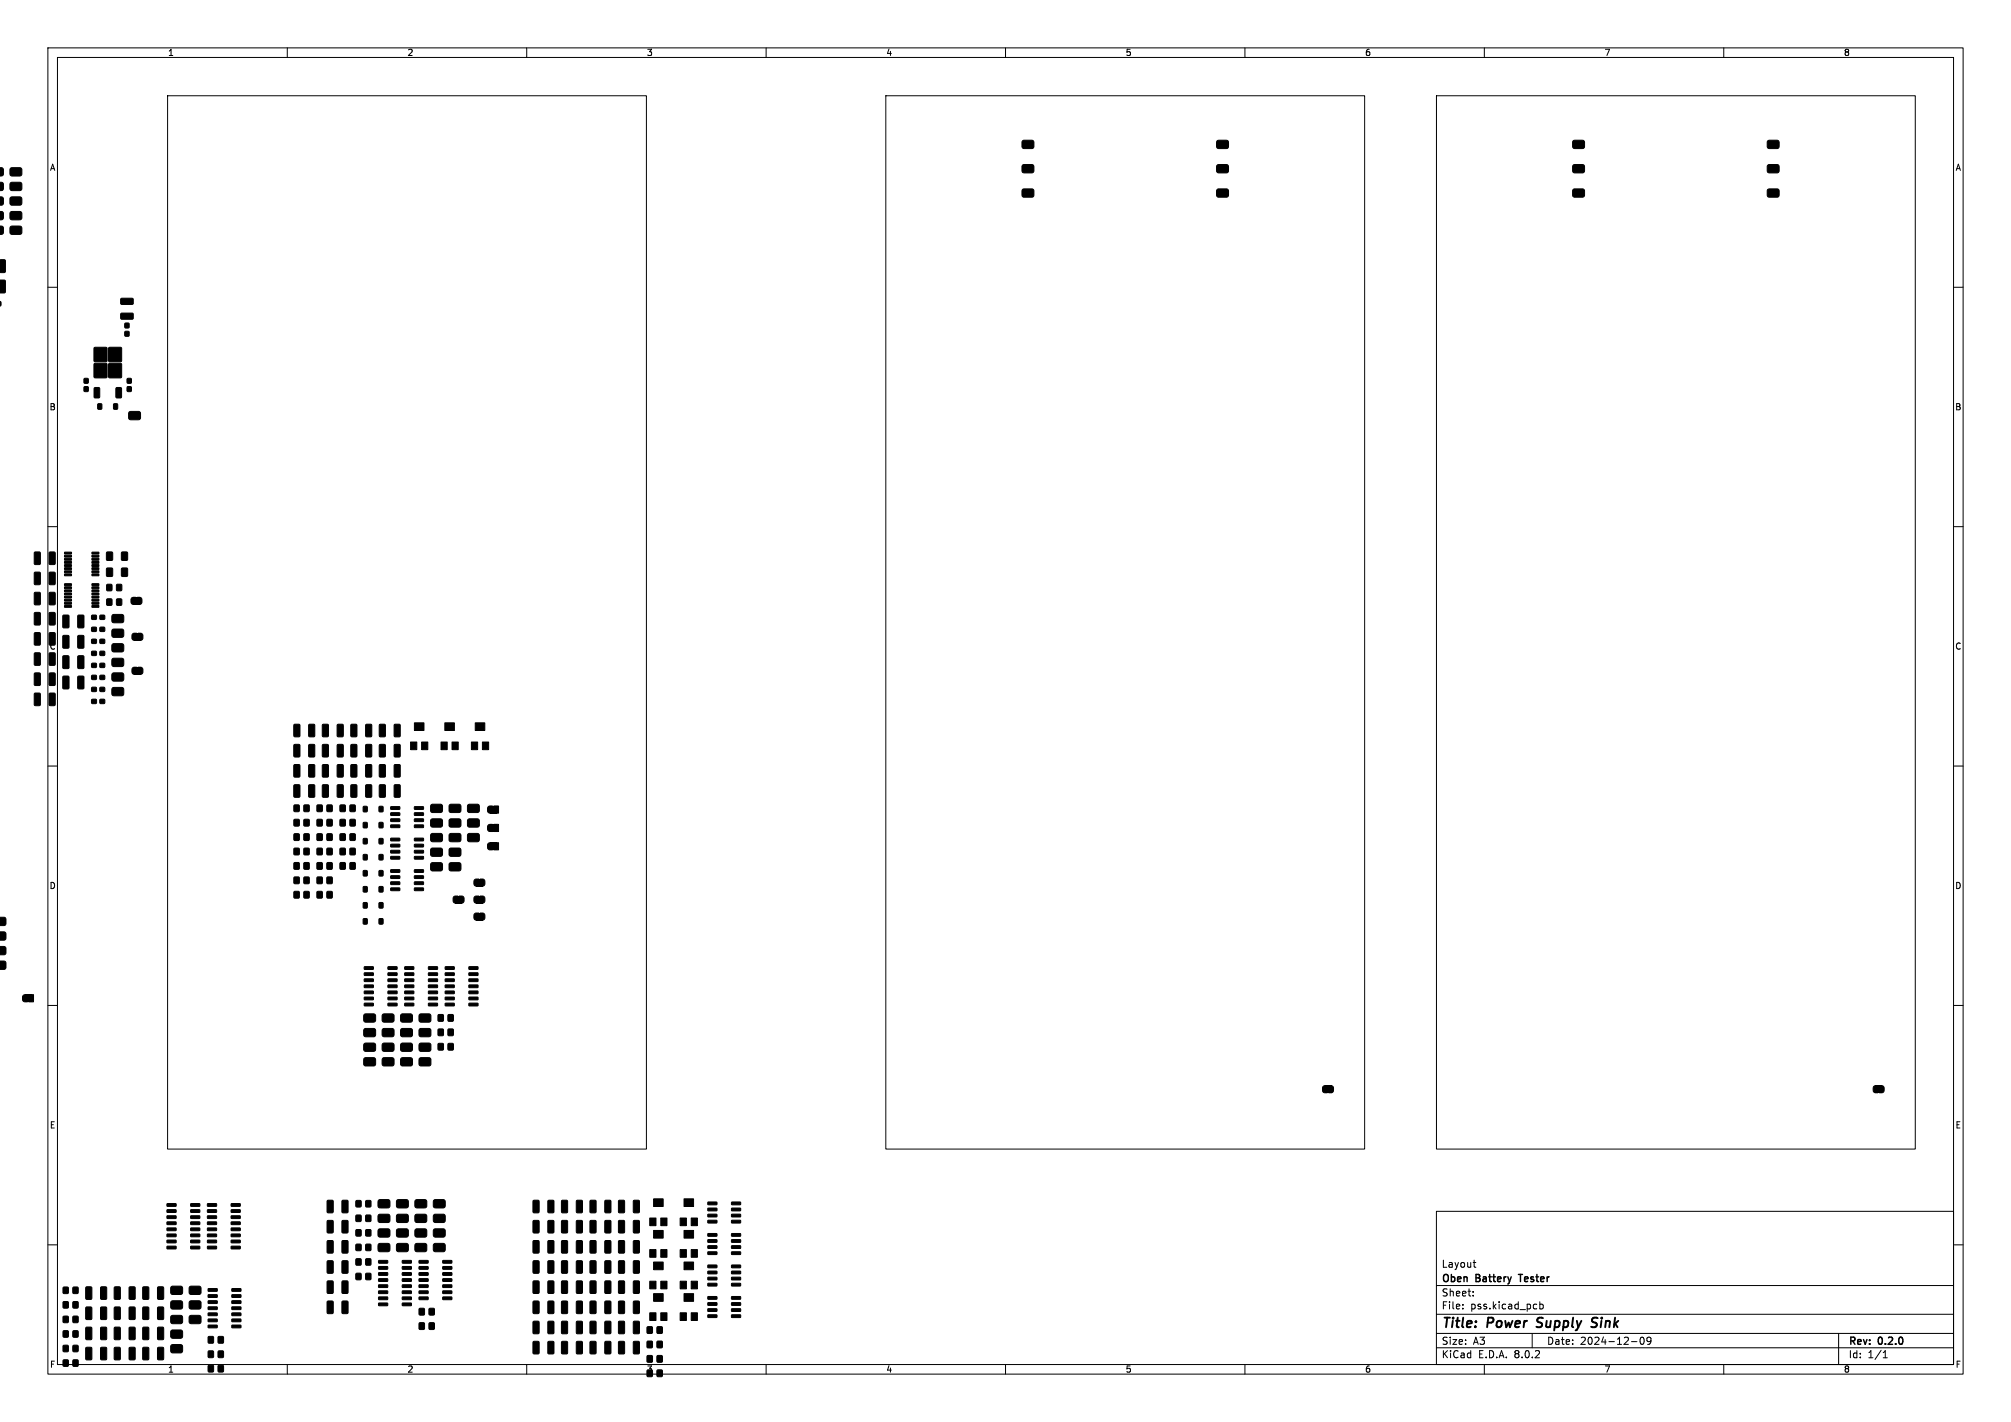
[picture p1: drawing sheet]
<svg xmlns="http://www.w3.org/2000/svg" width="420mm" height="297mm" viewBox="0 0 420 297" stroke-linecap="round" stroke-linejoin="round" font-family="sans-serif">
<defs><g id="words">
<g font-size="2.8">
<text x="301" y="277.9">Title:</text>
<text x="310.6" y="277.9">Power</text>
<text x="321.8" y="277.9">Supply</text>
<text x="334.1" y="277.9">Sink</text>
</g>
<g font-size="2.1">
<text x="301" y="268.2">Oben</text>
<text x="301" y="265">Layout</text>
<text x="308.3" y="268.2">Battery</text>
<text x="318" y="268.2">Tester</text>
<text x="301" y="273.7">File:</text>
<text x="301" y="271">Sheet:</text>
<text x="307.1" y="273.7">pss.kicad_pcb</text>
<text x="301" y="281.1">Size:</text>
<text x="307.6" y="281.1">A3</text>
<text x="323" y="281.1">Date:</text>
<text x="330" y="281.1">2024-12-09</text>
<text x="386" y="281.3">Rev:</text>
<text x="392.4" y="281.3">0.2.0</text>
<text x="301" y="283.9">KiCad</text>
<text x="308.7" y="283.9">E.D.A.</text>
<text x="316.3" y="283.9">8.0.2</text>
<text x="386" y="283.9">Id:</text>
<text x="390.1" y="283.9">1/1</text>
</g>
<g font-size="1.8">
<text x="35" y="11.9">1</text>
<text x="85" y="11.9">2</text>
<text x="135" y="11.9">3</text>
<text x="185" y="11.9">4</text>
<text x="235" y="11.9">5</text>
<text x="285" y="11.9">6</text>
<text x="335" y="11.9">7</text>
<text x="385" y="11.9">8</text>
<text x="10.3" y="35.9">A</text>
<text x="408.3" y="35.9">A</text>
<text x="10.3" y="85.9">B</text>
<text x="408.2" y="85.9">B</text>
<text x="10.3" y="135.9">C</text>
<text x="408.2" y="135.9">C</text>
<text x="10.3" y="185.9">D</text>
<text x="408.2" y="185.9">D</text>
<text x="10.3" y="235.9">E</text>
<text x="408.3" y="235.9">E</text>
<text x="10.3" y="285.9">F</text>
<text x="35" y="286.9">1</text>
<text x="85" y="286.9">2</text>
<text x="135" y="286.9">3</text>
<text x="185" y="286.9">4</text>
<text x="235" y="286.9">5</text>
<text x="285" y="286.9">6</text>
<text x="335" y="286.9">7</text>
<text x="385" y="286.9">8</text>
<text x="408.3" y="285.9">F</text>
</g>
</g></defs>
<g fill="none" stroke="#000" stroke-width=".21">
<path d="M10 10h400v277h-400zM12 12h396v273h-396zM35 20h100v220h-100zM60 10v2M110 10v2M160 10v2M185 20h100v220h-100zM210 10v2M260 10v2M300 20h100v220h-100zM310 10v2M360 10v2"/>
<path d="M10 60h2M408 60h2M10 110h2M408 110h2M10 160h2M408 160h2M10 210h2M408 210h2M10 260h2M300 253h108v32h-108zM408 260h2M300 278.5h108"/>
<path d="M300 274.5h108M300 268.5h108M305.5 273.2v.2M305.5 272.5v.1M307.7 270.5v.2M307.7 269.8v.1M307.7 263.7h.5M307.9 264.6l.3 .1M320 278.5v3M321.6 271.9v1.5M321.6 272.5l.4-.1 .3 .3-.1 .6h-.6M342.7 279.4l.2-.1a.8 .8 0 0 1 .5 .7 .8 .8 0 0 1-.5 .8 1 1 0 0 1-.2-1.4z"/>
<path d="M344.8 279.9l-.3 .3h-.3l-.3-.3 .2-.5 .4-.1 .2 .1a.99 .99 0 0 1-.3 1.4h-.3M384 278.5v6.5M60 285v2M110 285v2M160 285v2M210 285v2M260 285v2M300 281.5h108M310 285v2M340.7 280.2h1.2M360 285v2M393.3 283.6h.9"/>
<path d="M393.3 282.5l.4-.4v1.5"/>
</g>
<path d="M320.9 277.1l.2 .1M321.2 275.4l-.1 .6M333.4 277a.85 .85 0 0 1-1.1 .1M333.4 275.2l-.7 .1-.2 .5 .1 .3 .7 .2" fill="none" stroke="#000" stroke-width=".4"/>
<path d="M317.1 266.2h.9" fill="none" stroke="#000" stroke-width=".3"/>
<g fill="#000">
<path d="M27.9 124.8h1.3v1.4h-1.3zM28 132.2h1.3v1.6h-1.3zM28 139.3h1.3v1.6h-1.3zM102.3 168.3h1.3v1.5h-1.3zM102.3 172.2h1.3v1.5h-1.3zM102.3 176h1.3v1.5h-1.3zM95.1 187.1h1.3v1.5h-1.3zM99.5 183.6h1.3v1.5h-1.3zM99.5 187.1h1.3v1.5h-1.3zM99.5 190.7h1.3v1.5h-1.3zM5.2 207.7h1.3v1.6h-1.3zM276.7 226.8h1.3v1.4h-1.3z"/>
<path d="M391.7 226.8h1.3v1.4h-1.3z"/>
</g>
<g fill="#000" stroke="#000" stroke-width=".21">
<path d="M-.1 38.1h.5l.3 .3v1.1l-.3 .3h-.5zM-.1 35h.5l.3 .3v1.2l-.3 .2-.5 .1zM2.2 38.2l.3-.1h1.9l.2 .4-.1 1.1-.4 .2-1.9-.1-.1-.3zM2.2 35.2l.3-.2 1.9 .1 .2 .3-.1 1.2-.4 .2-1.9-.1-.1-.4zM213.5 29.5l.4-.2 1.9 .1 .1 .3-.1 1.2-.3 .1h-1.9l-.2-.4zM213.5 39.6l.4-.2 1.9 .1 .1 .4-.1 1.1-.3 .2-1.9-.1-.2-.3zM213.5 34.5l.4-.1h1.9l.1 .4-.1 1.1-.3 .2-1.9-.1-.2-.3zM254.2 39.6l.3-.2 1.9 .1 .2 .4-.1 1.1-.4 .2-1.9-.1-.1-.3zM254.2 29.5l.3-.2 1.9 .1 .2 .3-.1 1.2-.4 .1h-1.9l-.1-.4zM254.2 34.5l.3-.1h1.9l.2 .4-.1 1.1-.4 .2-1.9-.1-.1-.3zM328.5 34.5l.4-.1h1.9l.1 .4-.1 1.1-.3 .2-1.9-.1-.2-.3zM328.5 29.5l.4-.2 1.9 .1 .1 .3-.1 1.2-.3 .1h-1.9l-.2-.4z"/>
<path d="M328.5 39.6l.4-.2 1.9 .1 .1 .4-.1 1.1-.3 .2-1.9-.1-.2-.3zM369.2 34.5l.3-.1h1.9l.2 .4-.1 1.1-.4 .2-1.9-.1-.1-.3zM369.2 39.6l.3-.2 1.9 .1 .2 .4-.1 1.1-.4 .2-1.9-.1-.1-.3zM369.2 29.5l.3-.2 1.9 .1 .2 .3-.1 1.2-.4 .1h-1.9l-.1-.4zM0 54.3l.9-.1 .2 .2v2.3l-.1 .2h-1zM-.1 44.2h.5l.3 .3v1.1l-.3 .3h-.5zM-.1 47.2h.5l.3 .3v1.2l-.3 .2-.5 .1zM-.1 41.1h.5l.3 .3v1.2l-.3 .2-.5 .1zM0 58.5h.9l.2 .1v2.3l-.1 .3h-1zM2.2 44.2h2.2l.2 .4-.1 1.1-.4 .2-1.9-.1-.1-.3v-.9zM2.2 41.3l.3-.2 1.9 .1 .2 .3-.1 1.2-.4 .2-1.9-.1-.1-.4zM2.2 47.3h2.2l.2 .3-.1 1.2-.4 .2-1.9-.1-.1-.4v-.9z"/>
<path d="M-.1 62.9l.3 .3v.6l-.2 .1zM17.6 79.1h.8v.9h-.8zM19.7 76h2.6v2.9h-2.6zM19.7 72.6h2.6v2.9h-2.6zM22.7 76h2.6v2.9h-2.6zM22.7 72.6h2.6v2.9h-2.6zM25.3 65.5l2.4-.1 .1 .2v.9l-.2 .2h-2.3l-.1-.3zM25.3 62.4l2.4-.1 .1 .2v.9l-.2 .2h-2.3l-.1-.3zM26.1 69.2h.8v1h-.8zM26.1 67.5h.8v1h-.8zM26.6 79.1h.8v.9h-.8zM17.6 80.8h.8v.9h-.8z"/>
<path d="M19.7 81l.9-.1 .2 .2v1.8l-.1 .2h-.8l-.2-.1zM20.5 84.4h.7v1h-.7zM23.8 84.4h.7v1h-.7zM24.3 81l.8-.1 .3 .2v1.8l-.2 .2h-.8l-.2-.1zM26.9 86.1l.4-.2 1.9 .1 .2 .4-.1 1.1-.4 .2-1.9-.1-.1-.3zM26.6 80.8h.8v.9h-.8zM7.2 119.6l1-.1 .2 .1v2.3l-.1 .2h-.9l-.2-.1zM7.2 115.3h1l.2 .1v2.3l-.1 .2h-.9l-.2-.1zM10.3 119.6l1-.1 .2 .1v2.3l-.1 .2h-.9l-.2-.1zM10.3 115.3h1l.2 .1v2.3l-.1 .2h-.9l-.2-.1zM13.5 115.3h1.4v.4h-1.4zM13.5 116h1.4v.3l-1.4 .1z"/>
<path d="M13.5 116.6h1.4v.4h-1.4zM13.5 117.3h1.4v.3l-1.4 .1zM13.5 117.9h1.4v.4h-1.4zM13.5 118.6h1.4v.3l-1.4 .1zM13.5 119.2h1.4v.4h-1.4zM13.5 119.9h1.4v.3l-1.4 .1zM19.2 119.9h1.4l.1 .3-1.4 .1zM19.2 119.2h1.4l.1 .4h-1.4zM19.2 118.6h1.4l.1 .3-1.4 .1zM19.2 117.9h1.4l.1 .4h-1.4zM19.2 117.3h1.4l.1 .3-1.4 .1zM19.2 116.6h1.4l.1 .4h-1.4z"/>
<path d="M19.2 116h1.4l.1 .3-1.4 .1zM19.2 115.3h1.4l.1 .4h-1.4zM22.3 115.3h1.2v1.7h-1.2zM22.3 118.7h1.2v1.6h-1.2zM25.4 115.3h1.2v1.7h-1.2zM25.4 118.7h1.2v1.6h-1.2zM7.2 132.2l1-.1 .2 .2v2.2l-.1 .2-.9 .1-.2-.2zM7.2 123.8l1-.1 .2 .1v2.3l-.1 .2h-.9l-.2-.1zM7.2 128l1-.1 .2 .2v2.2l-.1 .2-.9 .1-.2-.2zM7.2 136.4l1-.1 .2 .2v2.2l-.1 .3h-.9l-.2-.2zM10.3 132.2l1-.1 .2 .2v2.2l-.1 .2-.9 .1-.2-.2zM10.3 123.8l1-.1 .2 .1v2.3l-.1 .2h-.9l-.2-.1z"/>
<path d="M10.3 128l1-.1 .2 .2v2.2l-.1 .2-.9 .1-.2-.2zM10.3 136.4l1-.1 .2 .2v2.2l-.1 .3h-.9l-.2-.2zM13.2 137l1-.1 .2 .2v2.3l-.1 .2h-1l-.2-.1zM13.2 128.5h1l.2 .1v2.3l-.1 .2-1 .1-.2-.2zM13.2 132.8l1-.1 .2 .2v2.3l-.1 .2h-1l-.2-.2zM13.5 121.9h1.4v.3l-1.4 .1zM13.5 122.6h1.4v.3h-1.4zM13.5 123.2h1.4v.3l-1.4 .1zM13.5 123.9h1.4v.3h-1.4zM13.5 124.5h1.4v.3l-1.4 .1zM13.5 125.2h1.4v.3h-1.4zM13.5 125.8h1.4v.3l-1.4 .1z"/>
<path d="M13.5 126.5h1.4v.3h-1.4zM16.3 137l1-.1 .2 .2v2.3l-.1 .2h-.9l-.3-.1zM16.3 128.5h1l.2 .1v2.3l-.1 .2-.9 .1-.3-.2zM16.3 132.8l1-.1 .2 .2v2.3l-.1 .2h-.9l-.3-.2zM19.2 128.5h.9v.8h-.9zM19.2 136.1h.9v.8h-.9zM19.2 133.5h.9v.9h-.9zM19.2 138.6h.9v.8h-.9zM19.2 131h.9v.8h-.9zM19.2 126.5h1.4l.1 .3h-1.4zM19.2 125.8h1.4l.1 .3-1.4 .1zM19.2 125.2h1.4l.1 .3h-1.4z"/>
<path d="M19.2 124.5h1.4l.1 .3-1.4 .1zM19.2 123.9h1.4l.1 .3h-1.4zM19.2 123.2h1.4l.1 .3-1.4 .1zM19.2 122.6h1.4l.1 .3h-1.4zM19.2 121.9h1.4l.1 .3-1.4 .1zM20.9 128.5h.9v.8h-.9zM20.9 136.1h.9v.8h-.9zM20.9 133.5h.9v.9h-.9zM20.9 138.6h.9v.8h-.9zM20.9 131h.9v.8h-.9zM22.3 125.1h1v1.3h-1zM22.3 122.1h1v1.2h-1z"/>
<path d="M23.5 134.5h2.2l.2 .4-.1 1.1-.4 .2-1.9-.1-.2-.4v-.8zM23.5 137.6h2.2l.2 .3-.1 1.1-.4 .2-1.9-.1-.2-.3v-.9zM23.5 131.5h2.2l.2 .3-.1 1.1-.4 .2-1.9-.1-.2-.3v-.9zM23.5 128.4h2.2l.2 .4-.1 1.1-.4 .2-1.9-.1-.2-.4v-.8zM24.4 125.1h1v1.3h-1zM24.4 122.1h1v1.2h-1zM27.5 124.9l.8-.1v1.4h-.5l-.4-.2-.1-.8zM27.7 132.4l.9-.2v1.6l-.6-.1-.4-.2v-.7zM28.6 124.8h.6l.4 .2v.9l-.2 .3h-.8zM28.9 139.3l.5 .1 .4 .2v.9l-.2 .3-.7 .1zM28.9 132.2l.5 .1 .4 .2v.9l-.2 .3-.7 .1zM7.2 144.8l1-.1 .2 .2v2.2l-.1 .3h-.9l-.2-.2z"/>
<path d="M7.2 140.6l1-.1 .2 .2v2.2l-.1 .3h-.9l-.2-.2zM10.3 144.8l1-.1 .2 .2v2.2l-.1 .3h-.9l-.2-.2zM10.3 140.6l1-.1 .2 .2v2.2l-.1 .3h-.9l-.2-.2zM13.2 141.3l1-.1 .2 .2v2.2l-.1 .3h-1l-.2-.2zM16.3 141.3l1-.1 .2 .2v2.2l-.1 .3h-.9l-.3-.2zM19.2 146.1h.9v.8h-.9zM19.2 141.1h.9v.8h-.9zM19.2 143.6h.9v.8h-.9zM20.9 146.1h.9v.8h-.9zM20.9 141.1h.9v.8h-.9zM20.9 143.6h.9v.8h-.9zM23.5 140.6h2.2l.2 .4-.1 1.1-.4 .2-1.9-.1-.2-.4v-.8z"/>
<path d="M23.5 143.7h2.2l.2 .3-.1 1.1-.4 .2-1.9-.1-.2-.3v-.9zM27.7 139.5l.9-.2v1.6l-.6-.1-.4-.2v-.7zM61.4 155.5h1l.2 .1 .1 2.3-.2 .2h-.9l-.2-.1zM61.4 159.7h1l.2 .1 .1 2.3-.2 .2h-.9l-.2-.1zM61.4 151.3h1l.2 .1 .1 2.3-.2 .2h-.9l-.2-.1zM64.5 155.5h1l.2 .1v2.3l-.1 .2h-.9l-.2-.1zM64.5 159.7h1l.2 .1v2.3l-.1 .2h-.9l-.2-.1zM64.5 151.3h1l.2 .1v2.3l-.1 .2h-.9l-.2-.1zM67.4 159.7h.9l.3 .1v2.3l-.2 .2h-.8l-.3-.1zM67.4 151.3h.9l.3 .1v2.3l-.2 .2h-.8l-.3-.1zM67.4 155.5h.9l.3 .1v2.3l-.2 .2h-.8l-.3-.1zM70.5 159.7h.9l.3 .1v2.3l-.2 .2h-.8l-.3-.1z"/>
<path d="M70.5 151.3h.9l.3 .1v2.3l-.2 .2h-.8l-.3-.1zM70.5 155.5h.9l.3 .1v2.3l-.2 .2h-.8l-.3-.1zM73.3 155.5h1l.2 .1 .1 2.3-.2 .2h-.9l-.2-.1zM73.3 159.7h1l.2 .1 .1 2.3-.2 .2h-.9l-.2-.1zM73.3 151.3h1l.2 .1 .1 2.3-.2 .2h-.9l-.2-.1zM76.4 155.5h1l.2 .1 .1 2.3-.2 .2h-.9l-.2-.1zM76.4 159.7h1l.2 .1 .1 2.3-.2 .2h-.9l-.2-.1zM76.4 151.3h1l.2 .1 .1 2.3-.2 .2h-.9l-.2-.1zM79.3 155.5h1l.2 .1v2.3l-.2 .2h-.9l-.2-.1zM79.3 151.3h1l.2 .1v2.3l-.2 .2h-.9l-.2-.1zM79.3 159.7h1l.2 .1v2.3l-.2 .2h-.9l-.2-.1zM82.4 155.5h1l.2 .1v2.3l-.2 .2h-.9l-.2-.1z"/>
<path d="M82.4 151.3h1l.2 .1v2.3l-.2 .2h-.9l-.2-.1zM82.4 159.7h1l.2 .1v2.3l-.2 .2h-.9l-.2-.1zM85.7 155h1.4v1.6h-1.4zM86.5 151h2v1.6h-2zM88.1 155h1.3v1.6h-1.3zM92.1 155h1.3v1.6h-1.3zM92.9 151h2v1.6h-2zM94.4 155h1.3v1.6h-1.3zM98.4 155h1.4v1.6h-1.4zM99.2 151h2v1.6h-2zM100.8 155h1.3v1.6h-1.3zM61.4 164l1-.1 .2 .1 .1 2.3-.2 .2h-.9l-.2-.1z"/>
<path d="M61.4 168.2h1.1v1.3h-1.1zM61.4 171.2h1.1v1.3h-1.1zM61.4 174.2h1.1v1.3h-1.1zM61.4 177.2h1.1v1.3h-1.1zM63.5 168.2h1v1.3h-1zM63.5 171.2h1v1.3h-1zM63.5 174.2h1v1.3h-1zM63.5 177.2h1v1.3h-1zM64.5 164l1-.1 .2 .1v2.3l-.1 .2h-.9l-.2-.1zM66.2 168.2h1.1v1.3h-1.1zM66.2 171.2h1.1v1.3h-1.1zM66.2 174.2h1.1v1.3h-1.1z"/>
<path d="M66.2 177.2h1.1v1.3h-1.1zM67.4 164l.9-.1 .3 .1v2.3l-.2 .2h-.8l-.3-.1zM68.3 168.2h1v1.3h-1zM68.3 171.2h1v1.3h-1zM68.3 174.2h1v1.3h-1zM68.3 177.2h1v1.3h-1zM70.5 164l.9-.1 .3 .1v2.3l-.2 .2h-.8l-.3-.1zM71 177.2h1.1v1.3h-1.1zM71 168.2h1.1v1.3h-1.1zM71 171.2h1.1v1.3h-1.1zM71 174.2h1.1v1.3h-1.1zM73.1 177.2h1.1v1.3h-1.1z"/>
<path d="M73.1 168.2h1.1v1.3h-1.1zM73.1 171.2h1.1v1.3h-1.1zM73.1 174.2h1.1v1.3h-1.1zM73.3 164l1-.1 .2 .1 .1 2.3-.2 .2h-.9l-.2-.1zM75.9 168.5h.8v1h-.8zM75.9 175.2h.8v1h-.8zM75.9 178.5h.8v1.1h-.8zM75.9 171.8h.8v1.1h-.8zM76.4 164l1-.1 .2 .1 .1 2.3-.2 .2h-.9l-.2-.1zM79.2 168.5h.8v1h-.8zM79.2 175.2h.8v1h-.8zM79.2 178.5h.8v1.1h-.8z"/>
<path d="M79.2 171.8h.8v1.1h-.8zM79.3 164l1-.1 .2 .1v2.3l-.2 .2h-.9l-.2-.1zM81.6 175.1h1.8l.1 .5h-1.8zM81.6 176.4l1.8-.1 .1 .5-1.8 .1zM81.6 177.6h1.8l.1 .5-1.8 .1zM81.6 178.9h1.8l.1 .5h-1.8zM81.6 168.5h1.8l.1 .5-1.8 .1zM81.6 169.8l1.8-.1 .1 .5-1.8 .1zM81.6 171h1.8l.1 .5-1.8 .1zM81.6 172.3h1.8l.1 .5-1.8 .1zM82.4 164l1-.1 .2 .1v2.3l-.2 .2h-.9l-.2-.1zM86.6 178.9h1.8l.1 .5h-1.9z"/>
<path d="M86.6 177.6h1.8l.1 .5-1.9 .1zM86.6 176.4l1.8-.1 .1 .5-1.9 .1zM86.6 175.1h1.8l.1 .5h-1.9zM86.6 172.3h1.8l.1 .5-1.9 .1zM86.6 171h1.8l.1 .5-1.9 .1zM86.6 169.8l1.8-.1 .1 .5-1.9 .1zM86.6 168.5h1.8l.1 .5-1.9 .1zM90.1 168h2.1l.2 .4-.1 1.1-.3 .2-1.9-.1-.2-.3v-.9zM90.1 174.1h2.1l.2 .4-.1 1.1-.3 .2-1.9-.1-.2-.3v-.9zM90.1 177.2h2.1l.2 .3-.1 1.2-.3 .2-1.9-.1-.2-.4v-.9zM90.1 171.1h2.1l.2 .3-.1 1.2-.3 .2-1.9-.1-.2-.4v-.9zM93.9 168.1l.3-.1h1.9l.2 .4-.1 1.1-.4 .2-1.9-.1-.1-.3z"/>
<path d="M93.9 174.2l.3-.1h1.9l.2 .4-.1 1.1-.4 .2-1.9-.1-.1-.3zM93.9 177.2h2.2l.2 .3-.1 1.2-.4 .2-1.9-.1-.1-.4v-.9zM93.9 171.2l.3-.2 1.9 .1 .2 .3-.1 1.2-.4 .2-1.9-.1-.1-.4zM97.8 168h2.1l.2 .4-.1 1.1-.3 .2-1.9-.1-.2-.3v-.9zM97.8 171.1h2.1l.2 .3-.1 1.2-.3 .2-1.9-.1-.2-.4v-.9zM97.8 174.1h2.1l.2 .4-.1 1.1-.3 .2-1.9-.1-.2-.3v-.9zM102 168.5l.9-.2v1.5h-.7l-.3-.2-.1-.8zM102 172.3l.9-.1v1.5h-.7l-.3-.3-.1-.7zM102 176.1l.9-.1v1.5h-.7l-.3-.2-.1-.8zM103.1 168.3h1v1.5h-1zM103.1 172.2h1v1.5h-1zM103.1 176h1v1.5h-1z"/>
<path d="M-.1 191.6h.9l.4 .2 .1 1.1-.2 .3-1.2 .1zM-.1 194.6h.9l.4 .2 .1 1.1-.2 .4-1.2 .1zM-.1 197.7h.9l.4 .2 .1 1.1-.2 .3-1.2 .1zM61.4 183.2h1.1v1.3h-1.1zM61.4 180.2h1.1v1.3h-1.1zM61.4 186.2h1.1v1.3h-1.1zM63.5 183.2h1v1.3h-1zM63.5 180.2h1v1.3h-1zM63.5 186.2h1v1.3h-1zM66.2 183.2h1.1v1.3h-1.1zM66.2 180.2h1.1v1.3h-1.1zM66.2 186.2h1.1v1.3h-1.1z"/>
<path d="M68.3 183.2h1v1.3h-1zM68.3 180.2h1v1.3h-1zM68.3 186.2h1v1.3h-1zM71 180.2h1.1v1.3h-1.1zM73.1 180.2h1.1v1.3h-1.1zM75.9 185.2h.8v1.1h-.8zM75.9 181.9h.8v1h-.8zM75.9 191.9h.8v1.1h-.8zM75.9 188.6h.8v1h-.8zM79.2 185.2h.8v1.1h-.8zM79.2 181.9h.8v1h-.8zM79.2 191.9h.8v1.1h-.8z"/>
<path d="M79.2 188.6h.8v1h-.8zM81.6 181.7l1.8-.1 .1 .5-1.8 .1zM81.6 182.9h1.8l.1 .5-1.8 .1zM81.6 184.2h1.8l.1 .5-1.8 .1zM81.6 185.5l1.8-.1 .1 .5-1.8 .1zM86.6 185.5l1.8-.1 .1 .5-1.9 .1zM86.6 184.2h1.8l.1 .5-1.9 .1zM86.6 182.9h1.8l.1 .5-1.9 .1zM86.6 181.7l1.8-.1 .1 .5-1.9 .1zM90.1 180.2h2.1l.2 .4-.1 1.1-.3 .2-1.9-.1-.2-.3v-.9zM93.9 180.3l.3-.1h1.9l.2 .4-.1 1.1-.4 .2-1.9-.1-.1-.3zM94.8 187.3l.8-.2v1.5h-.6l-.3-.2-.1-.8z"/>
<path d="M95.9 187.1h.6l.3 .3 .1 .9-.3 .3h-.7zM99.1 183.7l.9-.1v1.5h-.6l-.4-.2v-.8zM99.1 187.3l.9-.2v1.5h-.6l-.4-.2v-.8zM99.1 190.8l.9-.1v1.5h-.6l-.4-.2v-.8zM100.3 183.6h.5l.4 .2v.9l-.2 .3-.7 .1zM100.3 187.1h.5l.4 .3v.9l-.2 .3h-.7zM100.3 190.7h.5l.4 .2v.9l-.2 .3-.7 .1zM-.1 200.7h.9l.4 .2 .1 1.1-.2 .4-1.2 .1zM4.9 207.9l.9-.2v1.6l-.7-.1-.3-.2-.1-.7zM6 207.7h1v1.6h-1zM76.1 217.9h2.2l.1 .4v1.1l-.4 .2-1.9-.1-.1-.3v-.9zM76.1 211.8h2.2l.1 .4v1.1l-.4 .2-1.9-.1-.1-.3v-.9z"/>
<path d="M76.1 214.9h2.2l.1 .3v1.2l-.4 .1h-1.9l-.1-.4v-.9zM76.1 201.9h1.8l.1 .5-1.9 .1zM76.1 203.2h1.8l.1 .5h-1.9zM76.1 204.5l1.8-.1 .1 .5-1.9 .1zM76.1 205.7h1.8l.1 .5-1.9 .1zM76.1 207h1.8l.1 .5-1.9 .1zM76.1 208.3h1.8l.1 .4-1.9 .1zM76.1 209.6l1.8-.1 .1 .5-1.9 .1zM79.9 211.9l.3-.2 1.9 .1 .2 .4-.1 1.1-.3 .2-1.9-.1-.2-.3zM79.9 215l.3-.2 1.9 .1 .2 .3-.1 1.2-.3 .1h-1.9l-.2-.4zM79.9 218l.3-.2 1.9 .1 .2 .4-.1 1.1-.3 .2-1.9-.1-.2-.3zM81 209.6l1.9-.1v.5l-1.8 .1z"/>
<path d="M81 208.3h1.9v.4l-1.8 .1zM81 207h1.9v.5l-1.8 .1zM81 205.7h1.9v.5l-1.8 .1zM81 204.5l1.9-.1v.5l-1.8 .1zM81 203.2h1.9v.5h-1.8zM81 201.9h1.9v.5l-1.8 .1zM83.8 217.9h2.2l.1 .4v1.1l-.4 .2-1.9-.1-.1-.3v-.9zM83.8 214.9h2.2l.1 .3v1.2l-.4 .1h-1.9l-.1-.4v-.9zM83.8 211.8h2.2l.1 .4v1.1l-.4 .2-1.9-.1-.1-.3v-.9zM84.5 201.9h1.9v.5l-1.8 .1zM84.5 203.2h1.9v.5h-1.8zM84.5 204.5l1.9-.1v.5l-1.8 .1z"/>
<path d="M84.5 205.7h1.9v.5l-1.8 .1zM84.5 207h1.9v.5l-1.8 .1zM84.5 208.3h1.9v.4l-1.8 .1zM84.5 209.6l1.9-.1v.5l-1.8 .1zM87.6 215l.3-.2 1.9 .1 .2 .3-.1 1.2-.3 .1h-1.9l-.2-.4zM87.6 211.9l.3-.2 1.9 .1 .2 .4-.1 1.1-.3 .2-1.9-.1-.2-.3zM87.6 218l.3-.2 1.9 .1 .2 .4-.1 1.1-.3 .2-1.9-.1-.2-.3zM89.5 209.6l1.8-.1 .1 .5-1.9 .1zM89.5 208.3h1.8l.1 .4-1.9 .1zM89.5 207h1.8l.1 .5-1.9 .1zM89.5 205.7h1.8l.1 .5-1.9 .1zM89.5 204.5l1.8-.1 .1 .5-1.9 .1z"/>
<path d="M89.5 203.2h1.8l.1 .5h-1.9zM89.5 201.9h1.8l.1 .5-1.9 .1zM91.5 212h1.1v1.3h-1.1zM91.5 218h1.1v1.3h-1.1zM91.5 215h1.1v1.3h-1.1zM93 201.9h1.8l.1 .5-1.9 .1zM93 203.2h1.8l.1 .5h-1.9zM93 204.5l1.8-.1 .1 .5-1.9 .1zM93 205.7h1.8l.1 .5-1.9 .1zM93 207h1.8l.1 .5-1.9 .1zM93 208.3h1.8l.1 .4-1.9 .1zM93 209.6l1.8-.1 .1 .5-1.9 .1z"/>
<path d="M93.6 212h1v1.3h-1zM93.6 218h1v1.3h-1zM93.6 215h1v1.3h-1zM97.9 209.6l1.9-.1v.5l-1.8 .1zM97.9 208.3h1.9v.4l-1.8 .1zM97.9 207h1.9v.5l-1.8 .1zM97.9 205.7h1.9v.5l-1.8 .1zM97.9 204.5l1.9-.1v.5l-1.8 .1zM97.9 203.2h1.9v.5h-1.8zM97.9 201.9h1.9v.5l-1.8 .1zM76.1 221h2.2l.1 .3v1.2l-.4 .2-1.9-.1-.1-.4v-.9zM80 221h2.1l.2 .3-.1 1.2-.3 .2-1.9-.1-.2-.4v-.9z"/>
<path d="M83.8 221h2.2l.1 .3v1.2l-.4 .2-1.9-.1-.1-.4v-.9zM87.6 221.1l.3-.2 1.9 .1 .2 .3-.1 1.2-.3 .2-1.9-.1-.2-.4zM276.4 226.9l.8-.1v1.4h-.6l-.3-.2-.1-.8zM277.5 226.8h.6l.3 .2 .1 .9-.3 .3h-.7zM391.4 226.9l.8-.1v1.4h-.6l-.3-.2-.1-.8zM392.5 226.8h.6l.3 .2 .1 .9-.3 .3h-.7zM34.9 251.4h1.8l.1 .5-1.9 .1zM34.9 252.7h1.8l.1 .5h-1.9zM34.9 254l1.8-.1 .1 .5-1.9 .1zM34.9 255.2h1.8l.1 .5-1.9 .1zM34.9 256.5h1.8l.1 .5h-1.9zM34.9 257.8l1.8-.1 .1 .5-1.9 .1z"/>
<path d="M34.9 259h1.8l.1 .5-1.9 .1zM39.8 259h1.9v.5l-1.8 .1zM39.8 257.8l1.9-.1v.5l-1.8 .1zM39.8 256.5h1.9v.5h-1.8zM39.8 255.2h1.9v.5l-1.8 .1zM39.8 254l1.9-.1v.5l-1.8 .1zM39.8 252.7h1.9v.5h-1.8zM39.8 251.4h1.9v.5l-1.8 .1zM43.3 251.4h1.9v.5l-1.8 .1zM43.3 252.7h1.9v.5h-1.8zM43.3 254l1.9-.1v.5l-1.8 .1zM43.3 255.2h1.9v.5l-1.8 .1z"/>
<path d="M43.3 256.5h1.9v.5h-1.8zM43.3 257.8l1.9-.1v.5l-1.8 .1zM43.3 259h1.9v.5l-1.8 .1zM48.3 259h1.8l.1 .5-1.9 .1zM48.3 257.8l1.8-.1 .1 .5-1.9 .1zM48.3 256.5h1.8l.1 .5h-1.9zM48.3 255.2h1.8l.1 .5-1.9 .1zM48.3 254l1.8-.1 .1 .5-1.9 .1zM48.3 252.7h1.8l.1 .5h-1.9zM48.3 251.4h1.8l.1 .5-1.9 .1zM68.4 259.2l.9-.1 .3 .1v2.3l-.2 .2h-.8l-.3-.1zM68.4 250.7h.9l.3 .1v2.3l-.2 .2h-.8l-.3-.1z"/>
<path d="M68.4 255l.9-.1 .3 .1v2.3l-.2 .2h-.8l-.3-.1zM71.5 259.2l.9-.1 .3 .1v2.3l-.2 .2h-.8l-.3-.1zM71.5 250.7h.9l.3 .1v2.3l-.2 .2h-.8l-.3-.1zM71.5 255l.9-.1 .3 .1v2.3l-.2 .2h-.8l-.3-.1zM74.4 253.8h1v1.3h-1zM74.4 250.8h1v1.2h-1zM74.4 256.9h1v1.2h-1zM76.4 253.8h1v1.3h-1zM76.4 250.8h1v1.2h-1zM76.4 256.9h1v1.2h-1zM79 256.8l.4-.2 1.9 .1 .1 .4v1.1l-.4 .2-1.9-.1-.2-.3zM79.1 253.7h2.2l.1 .3v1.2l-.4 .1h-1.9l-.2-.4v-.9z"/>
<path d="M79 250.7l.4-.2 1.9 .1 .1 .4v1.1l-.4 .2-1.9-.1-.2-.3zM82.9 253.8l.3-.2 1.9 .1 .2 .3-.1 1.2-.3 .1h-1.9l-.2-.4zM82.9 250.7l.3-.2 1.9 .1 .2 .4-.1 1.1-.3 .2-1.9-.1-.2-.3zM82.9 256.8l.3-.2 1.9 .1 .2 .4-.1 1.1-.3 .2-1.9-.1-.2-.3zM86.7 250.7l.4-.2 1.9 .1 .1 .4v1.1l-.4 .2-1.9-.1-.2-.3zM86.8 253.7h2.2l.1 .3v1.2l-.4 .1h-1.9l-.2-.4v-.9zM86.7 256.8l.4-.2 1.9 .1 .1 .4v1.1l-.4 .2-1.9-.1-.2-.3zM90.7 253.7h2.1l.2 .3-.1 1.2-.3 .1h-1.9l-.2-.4v-.9zM90.6 256.8l.3-.2 1.9 .1 .2 .4-.1 1.1-.3 .2-1.9-.1-.2-.3zM90.6 250.7l.3-.2 1.9 .1 .2 .4-.1 1.1-.3 .2-1.9-.1-.2-.3zM111.4 255l1-.1 .2 .1v2.3l-.2 .2h-.9l-.2-.1zM111.4 259.2l1-.1 .2 .1v2.3l-.2 .2h-.9l-.2-.1z"/>
<path d="M111.4 250.7h1l.2 .1v2.3l-.2 .2h-.9l-.2-.1zM114.5 255l1-.1 .2 .1v2.3l-.2 .2h-.8l-.3-.1zM114.5 259.2l1-.1 .2 .1v2.3l-.2 .2h-.8l-.3-.1zM114.5 250.7h1l.2 .1v2.3l-.2 .2h-.8l-.3-.1zM117.3 259.2l1-.1 .2 .1v2.3l-.1 .2h-.9l-.2-.1zM117.3 250.7h1l.2 .1v2.3l-.1 .2h-.9l-.2-.1zM117.3 255l1-.1 .2 .1v2.3l-.1 .2h-.9l-.2-.1zM120.4 259.2l1-.1 .2 .1v2.3l-.1 .2h-.9l-.2-.1zM120.4 250.7h1l.2 .1v2.3l-.1 .2h-.9l-.2-.1zM120.4 255l1-.1 .2 .1v2.3l-.1 .2h-.9l-.2-.1zM123.3 259.2l.9-.1 .3 .1v2.3l-.2 .2h-.8l-.3-.1zM123.3 250.7h.9l.3 .1v2.3l-.2 .2h-.8l-.3-.1z"/>
<path d="M123.3 255l.9-.1 .3 .1v2.3l-.2 .2h-.8l-.3-.1zM126.4 259.2l1-.1 .2 .1v2.3l-.2 .2h-.9l-.2-.1zM126.4 250.7h1l.2 .1v2.3l-.2 .2h-.9l-.2-.1zM126.4 255l1-.1 .2 .1v2.3l-.2 .2h-.9l-.2-.1zM129.2 250.7h1l.2 .1 .1 2.3-.2 .2h-.9l-.2-.1zM129.2 259.2l1-.1 .2 .1 .1 2.3-.2 .2h-.9l-.2-.1zM129.2 255l1-.1 .2 .1 .1 2.3-.2 .2h-.9l-.2-.1zM132.3 250.7h1l.2 .1v2.3l-.1 .2h-.9l-.2-.1zM132.3 259.2l1-.1 .2 .1v2.3l-.1 .2h-.9l-.2-.1zM132.3 255l1-.1 .2 .1v2.3l-.1 .2h-.9l-.2-.1zM135.7 254.4h1.3v1.6h-1.3zM136.5 257h2v1.6h-2z"/>
<path d="M136.5 250.4h2v1.6h-2zM138 254.4h1.3v1.6h-1.3zM142.1 254.4h1.2v1.6h-1.2zM142.9 250.4h2v1.6h-2zM142.9 257h2v1.6h-2zM144.3 254.4h1.3v1.6h-1.3zM147.8 257.7l1.9-.1v.5l-1.8 .1zM147.8 258.9h1.9v.5l-1.8 .1zM147.8 251.1h1.9v.5h-1.8zM147.8 252.4l1.9-.1v.5l-1.8 .1zM147.8 253.6h1.9v.5l-1.8 .1zM147.8 254.9h1.9v.5h-1.8z"/>
<path d="M152.8 258.9h1.8l.1 .5-1.9 .1zM152.8 257.7l1.8-.1 .1 .5-1.9 .1zM152.8 254.9h1.8l.1 .5h-1.9zM152.8 253.6h1.8l.1 .5-1.9 .1zM152.8 252.4l1.8-.1 .1 .5-1.9 .1zM152.8 251.1h1.8l.1 .5h-1.9zM13.2 278h1v1.2h-1zM13.2 268.9h1v1.2h-1zM13.2 274.9h1v1.3h-1zM13.2 271.9h1v1.3h-1zM15.3 278h1v1.2h-1zM15.3 268.9h1v1.2h-1z"/>
<path d="M15.3 274.9h1v1.3h-1zM15.3 271.9h1v1.3h-1zM18 273h.9l.3 .1v2.3l-.2 .2h-.9l-.2-.1zM18 268.8h.9l.3 .1v2.3l-.2 .2h-.9l-.2-.1zM18 277.2h.9l.3 .1v2.3l-.2 .2h-.9l-.2-.1zM21.1 273h.9l.3 .1v2.3l-.2 .2h-.9l-.2-.1zM21.1 268.8h.9l.3 .1v2.3l-.2 .2h-.9l-.2-.1zM21.1 277.2h.9l.3 .1v2.3l-.2 .2h-.9l-.2-.1zM23.9 273h1l.2 .1v2.3l-.1 .2h-.9l-.2-.1zM23.9 277.2h1l.2 .1v2.3l-.1 .2h-.9l-.2-.1zM23.9 268.8h1l.2 .1v2.3l-.1 .2h-.9l-.2-.1zM27 273h1l.2 .1v2.3l-.1 .2h-.9l-.2-.1z"/>
<path d="M27 277.2h1l.2 .1v2.3l-.1 .2h-.9l-.2-.1zM27 268.8h1l.2 .1v2.3l-.1 .2h-.9l-.2-.1zM29.9 268.8h.9l.3 .1v2.3l-.2 .2h-.9l-.2-.1zM29.9 277.2h.9l.3 .1v2.3l-.2 .2h-.9l-.2-.1zM29.9 273h.9l.3 .1v2.3l-.2 .2h-.9l-.2-.1zM33 268.8h.9l.3 .1v2.3l-.2 .2h-.9l-.2-.1zM33 277.2h.9l.3 .1v2.3l-.2 .2h-.9l-.2-.1zM33 273h.9l.3 .1v2.3l-.2 .2h-.9l-.2-.1zM34.9 260.3h1.8l.1 .5-1.9 .1zM35.7 274.9l.4-.2 1.9 .1 .1 .4v1.1l-.4 .2-1.9-.1-.2-.4zM35.7 278l.4-.2 1.9 .1 .1 .3v1.1l-.4 .2-1.9-.1-.2-.3zM35.7 271.9l.4-.2 1.9 .1 .1 .3v1.1l-.4 .2-1.9-.1-.2-.3z"/>
<path d="M35.7 268.8l.4-.2 1.9 .1 .1 .4v1.1l-.4 .2-1.9-.1-.2-.4zM39.6 271.9l.3-.2 1.9 .1 .2 .3-.1 1.1-.3 .2-1.9-.1-.2-.3zM39.6 268.8l.3-.2 1.9 .1 .2 .4-.1 1.1-.3 .2-1.9-.1-.2-.4zM39.6 274.9l.3-.2 1.9 .1 .2 .4-.1 1.1-.3 .2-1.9-.1-.2-.4zM39.8 260.3h1.9v.5l-1.8 .1zM43.3 260.3h1.9v.5l-1.8 .1zM43.5 269.2l1.8-.1 .1 .5-1.9 .1zM43.5 270.4h1.8l.1 .5-1.9 .1zM43.5 271.7h1.8l.1 .5-1.9 .1zM43.5 273l1.8-.1 .1 .5-1.9 .1zM43.5 274.2h1.8l.1 .5-1.9 .1zM43.5 275.5h1.8l.1 .5-1.9 .1z"/>
<path d="M43.5 276.8h1.8l.1 .5h-1.9zM43.5 279.2h1v1.3h-1zM45.6 279.2h1v1.3h-1zM48.3 260.3h1.8l.1 .5-1.9 .1zM48.4 276.8h1.8l.1 .5h-1.8zM48.4 275.5h1.8l.1 .5-1.8 .1zM48.4 274.2h1.8l.1 .5-1.8 .1zM48.4 273l1.8-.1 .1 .5-1.8 .1zM48.4 271.7h1.8l.1 .5-1.8 .1zM48.4 270.4h1.8l.1 .5-1.8 .1zM48.4 269.2l1.8-.1 .1 .5-1.8 .1zM68.4 267.6l.9-.1 .3 .2v2.2l-.2 .2-.8 .1-.3-.2z"/>
<path d="M68.4 271.8l.9-.1 .3 .2v2.2l-.2 .3h-.8l-.3-.2zM68.4 263.4l.9-.1 .3 .2v2.2l-.2 .2-.8 .1-.3-.2zM71.5 267.6l.9-.1 .3 .2v2.2l-.2 .2-.8 .1-.3-.2zM71.5 271.8l.9-.1 .3 .2v2.2l-.2 .3h-.8l-.3-.2zM71.5 263.4l.9-.1 .3 .2v2.2l-.2 .2-.8 .1-.3-.2zM74.4 262.9h1v1.3h-1zM74.4 259.9h1v1.3h-1zM74.4 266h1v1.2h-1zM76.4 262.9h1v1.3h-1zM76.4 259.9h1v1.3h-1zM76.4 266h1v1.2h-1zM79.1 259.8h2.2l.1 .3v1.2l-.4 .1h-1.9l-.2-.4v-.9z"/>
<path d="M79.1 263.3h1.8l.1 .5h-1.9zM79.1 264.6l1.8-.1 .1 .5-1.9 .1zM79.1 265.8h1.8l.1 .5-1.9 .1zM79.1 267.1h1.8l.1 .5h-1.9zM79.1 268.4l1.8-.1 .1 .5-1.9 .1zM79.1 269.6h1.8l.1 .5-1.9 .1zM79.1 270.9h1.8l.1 .5-1.9 .1zM79.1 272.2l1.8-.1 .1 .5-1.9 .1zM82.9 259.9l.3-.2 1.9 .1 .2 .3-.1 1.2-.3 .1h-1.9l-.2-.4zM84 272.2l1.8-.1 .1 .5-1.8 .1zM84 270.9h1.8l.1 .5-1.8 .1zM84 269.6h1.8l.1 .5-1.8 .1z"/>
<path d="M84 268.4l1.8-.1 .1 .5-1.8 .1zM84 267.1h1.8l.1 .5h-1.8zM84 265.8h1.8l.1 .5-1.8 .1zM84 264.6l1.8-.1 .1 .5-1.8 .1zM84 263.3h1.8l.1 .5h-1.8zM86.8 259.8h2.2l.1 .3v1.2l-.4 .1h-1.9l-.2-.4v-.9zM87.5 263.3h1.8l.1 .5h-1.8zM87.5 264.6l1.8-.1 .1 .5-1.8 .1zM87.5 265.8h1.8l.1 .5-1.8 .1zM87.5 267.1h1.8l.1 .5h-1.8zM87.5 268.4l1.8-.1 .1 .5-1.8 .1zM87.5 269.6h1.8l.1 .5-1.8 .1z"/>
<path d="M87.5 270.9h1.8l.1 .5-1.8 .1zM87.6 276.3h1v1.3h-1zM87.6 273.3h1v1.3h-1zM89.6 276.3h1.1v1.3h-1.1zM89.6 273.3h1.1v1.3h-1.1zM90.7 259.8h2.1l.2 .3-.1 1.2-.3 .1h-1.9l-.2-.4v-.9zM92.5 270.9h1.8l.1 .5-1.9 .1zM92.5 269.6h1.8l.1 .5-1.9 .1zM92.5 268.4l1.8-.1 .1 .5-1.9 .1zM92.5 267.1h1.8l.1 .5h-1.9zM92.5 265.8h1.8l.1 .5-1.9 .1zM92.5 264.6l1.8-.1 .1 .5-1.9 .1z"/>
<path d="M92.5 263.3h1.8l.1 .5h-1.9zM111.4 271.8l1-.1 .2 .2v2.2l-.2 .3h-.9l-.2-.2zM111.4 263.4l1-.1 .2 .2v2.2l-.2 .2-.9 .1-.2-.2zM111.4 267.6l1-.1 .2 .2v2.2l-.2 .2-.9 .1-.2-.2zM111.4 276l1-.1 .2 .2v2.2l-.2 .3h-.9l-.2-.2zM114.5 271.8l1-.1 .2 .2v2.2l-.2 .3h-.8l-.3-.2zM114.5 263.4l1-.1 .2 .2v2.2l-.2 .2-.8 .1-.3-.2zM114.5 267.6l1-.1 .2 .2v2.2l-.2 .2-.8 .1-.3-.2zM114.5 276l1-.1 .2 .2v2.2l-.2 .3h-.8l-.3-.2zM117.3 276l1-.1 .2 .2v2.2l-.1 .3h-.9l-.2-.2zM117.3 267.6l1-.1 .2 .2v2.2l-.1 .2-.9 .1-.2-.2zM117.3 271.8l1-.1 .2 .2v2.2l-.1 .3h-.9l-.2-.2z"/>
<path d="M117.3 263.4l1-.1 .2 .2v2.2l-.1 .2-.9 .1-.2-.2zM120.4 276l1-.1 .2 .2v2.2l-.1 .3h-.9l-.2-.2zM120.4 267.6l1-.1 .2 .2v2.2l-.1 .2-.9 .1-.2-.2zM120.4 271.8l1-.1 .2 .2v2.2l-.1 .3h-.9l-.2-.2zM120.4 263.4l1-.1 .2 .2v2.2l-.1 .2-.9 .1-.2-.2zM123.3 271.8l.9-.1 .3 .2v2.2l-.2 .3h-.8l-.3-.2zM123.3 267.6l.9-.1 .3 .2v2.2l-.2 .2-.8 .1-.3-.2zM123.3 263.4l.9-.1 .3 .2v2.2l-.2 .2-.8 .1-.3-.2zM123.3 276l.9-.1 .3 .2v2.2l-.2 .3h-.8l-.3-.2zM126.4 271.8l1-.1 .2 .2v2.2l-.2 .3h-.9l-.2-.2zM126.4 267.6l1-.1 .2 .2v2.2l-.2 .2-.9 .1-.2-.2zM126.4 263.4l1-.1 .2 .2v2.2l-.2 .2-.9 .1-.2-.2z"/>
<path d="M126.4 276l1-.1 .2 .2v2.2l-.2 .3h-.9l-.2-.2zM129.2 263.4l1-.1 .2 .2 .1 2.2-.2 .2-.9 .1-.2-.2zM129.2 271.8l1-.1 .2 .2 .1 2.2-.2 .3h-.9l-.2-.2zM129.2 276l1-.1 .2 .2 .1 2.2-.2 .3h-.9l-.2-.2zM129.2 267.6l1-.1 .2 .2 .1 2.2-.2 .2-.9 .1-.2-.2zM132.3 263.4l1-.1 .2 .2v2.2l-.1 .2-.9 .1-.2-.2zM132.3 271.8l1-.1 .2 .2v2.2l-.1 .3h-.9l-.2-.2zM132.3 276l1-.1 .2 .2v2.2l-.1 .3h-.9l-.2-.2zM132.3 267.6l1-.1 .2 .2v2.2l-.1 .2-.9 .1-.2-.2zM135.2 277.1h1v1.4h-1zM135.7 267.6h1.3v1.6h-1.3zM135.7 261h1.3v1.6h-1.3z"/>
<path d="M135.7 274.2h1.3v1.6h-1.3zM136.5 263.6h2v1.6h-2zM136.5 270.2h2v1.6h-2zM137.3 277.1h1v1.4h-1zM138 267.6h1.3v1.6h-1.3zM138 261h1.3v1.6h-1.3zM138 274.2h1.3v1.6h-1.3zM142.1 274.2h1.2v1.6h-1.2zM142.1 267.6h1.2v1.6h-1.2zM142.1 261h1.2v1.6h-1.2zM142.9 270.2h2v1.6h-2zM142.9 263.6h2v1.6h-2z"/>
<path d="M144.3 274.2h1.3v1.6h-1.3zM144.3 267.6h1.3v1.6h-1.3zM144.3 261h1.3v1.6h-1.3zM147.8 270.8h1.9v.5l-1.8 .1zM147.8 272.1h1.9v.5h-1.8zM147.8 273.4l1.9-.1v.5l-1.8 .1zM147.8 274.6h1.9v.5l-1.8 .1zM147.8 260.2h1.9v.5l-1.8 .1zM147.8 261.5l1.9-.1v.5l-1.8 .1zM147.8 264.2h1.9v.5l-1.8 .1zM147.8 265.5h1.9v.5l-1.8 .1zM147.8 266.8h1.9v.5h-1.8z"/>
<path d="M147.8 268.1l1.9-.1v.5l-1.8 .1zM152.8 274.6h1.8l.1 .5-1.9 .1zM152.8 273.4l1.8-.1 .1 .5-1.9 .1zM152.8 272.1h1.8l.1 .5h-1.9zM152.8 270.8h1.8l.1 .5-1.9 .1zM152.8 261.5l1.8-.1 .1 .5-1.9 .1zM152.8 260.2h1.8l.1 .5-1.9 .1zM152.8 268.1l1.8-.1 .1 .5-1.9 .1zM152.8 266.8h1.8l.1 .5h-1.9zM152.8 265.5h1.8l.1 .5-1.9 .1zM152.8 264.2h1.8l.1 .5-1.9 .1zM13.2 281h1v1.3h-1z"/>
<path d="M13.2 284.1h1v1.2h-1zM15.3 281h1v1.3h-1zM15.3 284.1h1v1.2h-1zM18 281.5l.9-.1 .3 .1v2.3l-.2 .2h-.9l-.2-.1zM21.1 281.5l.9-.1 .3 .1v2.3l-.2 .2h-.9l-.2-.1zM23.9 281.5l1-.1 .2 .1v2.3l-.1 .2h-.9l-.2-.1zM27 281.5l1-.1 .2 .1v2.3l-.1 .2h-.9l-.2-.1zM29.9 281.5l.9-.1 .3 .1v2.3l-.2 .2h-.9l-.2-.1zM33 281.5l.9-.1 .3 .1v2.3l-.2 .2h-.9l-.2-.1zM35.7 281l.4-.2 1.9 .1 .1 .4v1.1l-.4 .2-1.9-.1-.2-.4zM43.5 282.2h1v1.3h-1zM43.5 285.2h1v1.3h-1z"/>
<path d="M45.6 282.2h1v1.3h-1zM45.6 285.2h1v1.3h-1zM111.4 280.2l1-.1 .2 .2v2.2l-.2 .3h-.9l-.2-.2zM114.5 280.2l1-.1 .2 .2v2.2l-.2 .3h-.8l-.3-.2zM117.3 280.2l1-.1 .2 .2v2.2l-.1 .3h-.9l-.2-.2zM120.4 280.2l1-.1 .2 .2v2.2l-.1 .3h-.9l-.2-.2zM123.3 280.2l.9-.1 .3 .2v2.2l-.2 .3h-.8l-.3-.2zM126.4 280.2l1-.1 .2 .2v2.2l-.2 .3h-.9l-.2-.2zM129.2 280.2l1-.1 .2 .2 .1 2.2-.2 .3h-.9l-.2-.2zM132.3 280.2l1-.1 .2 .2v2.2l-.1 .3h-.9l-.2-.2zM135.2 283.2h1v1.3h-1zM135.2 280.2h1v1.3h-1z"/>
<path d="M135.2 286.2h1v1.3h-1zM137.3 283.2h1v1.3h-1zM137.3 280.2h1v1.3h-1zM137.3 286.2h1v1.3h-1z"/>
</g>
<use href="#words"/>
</svg>
